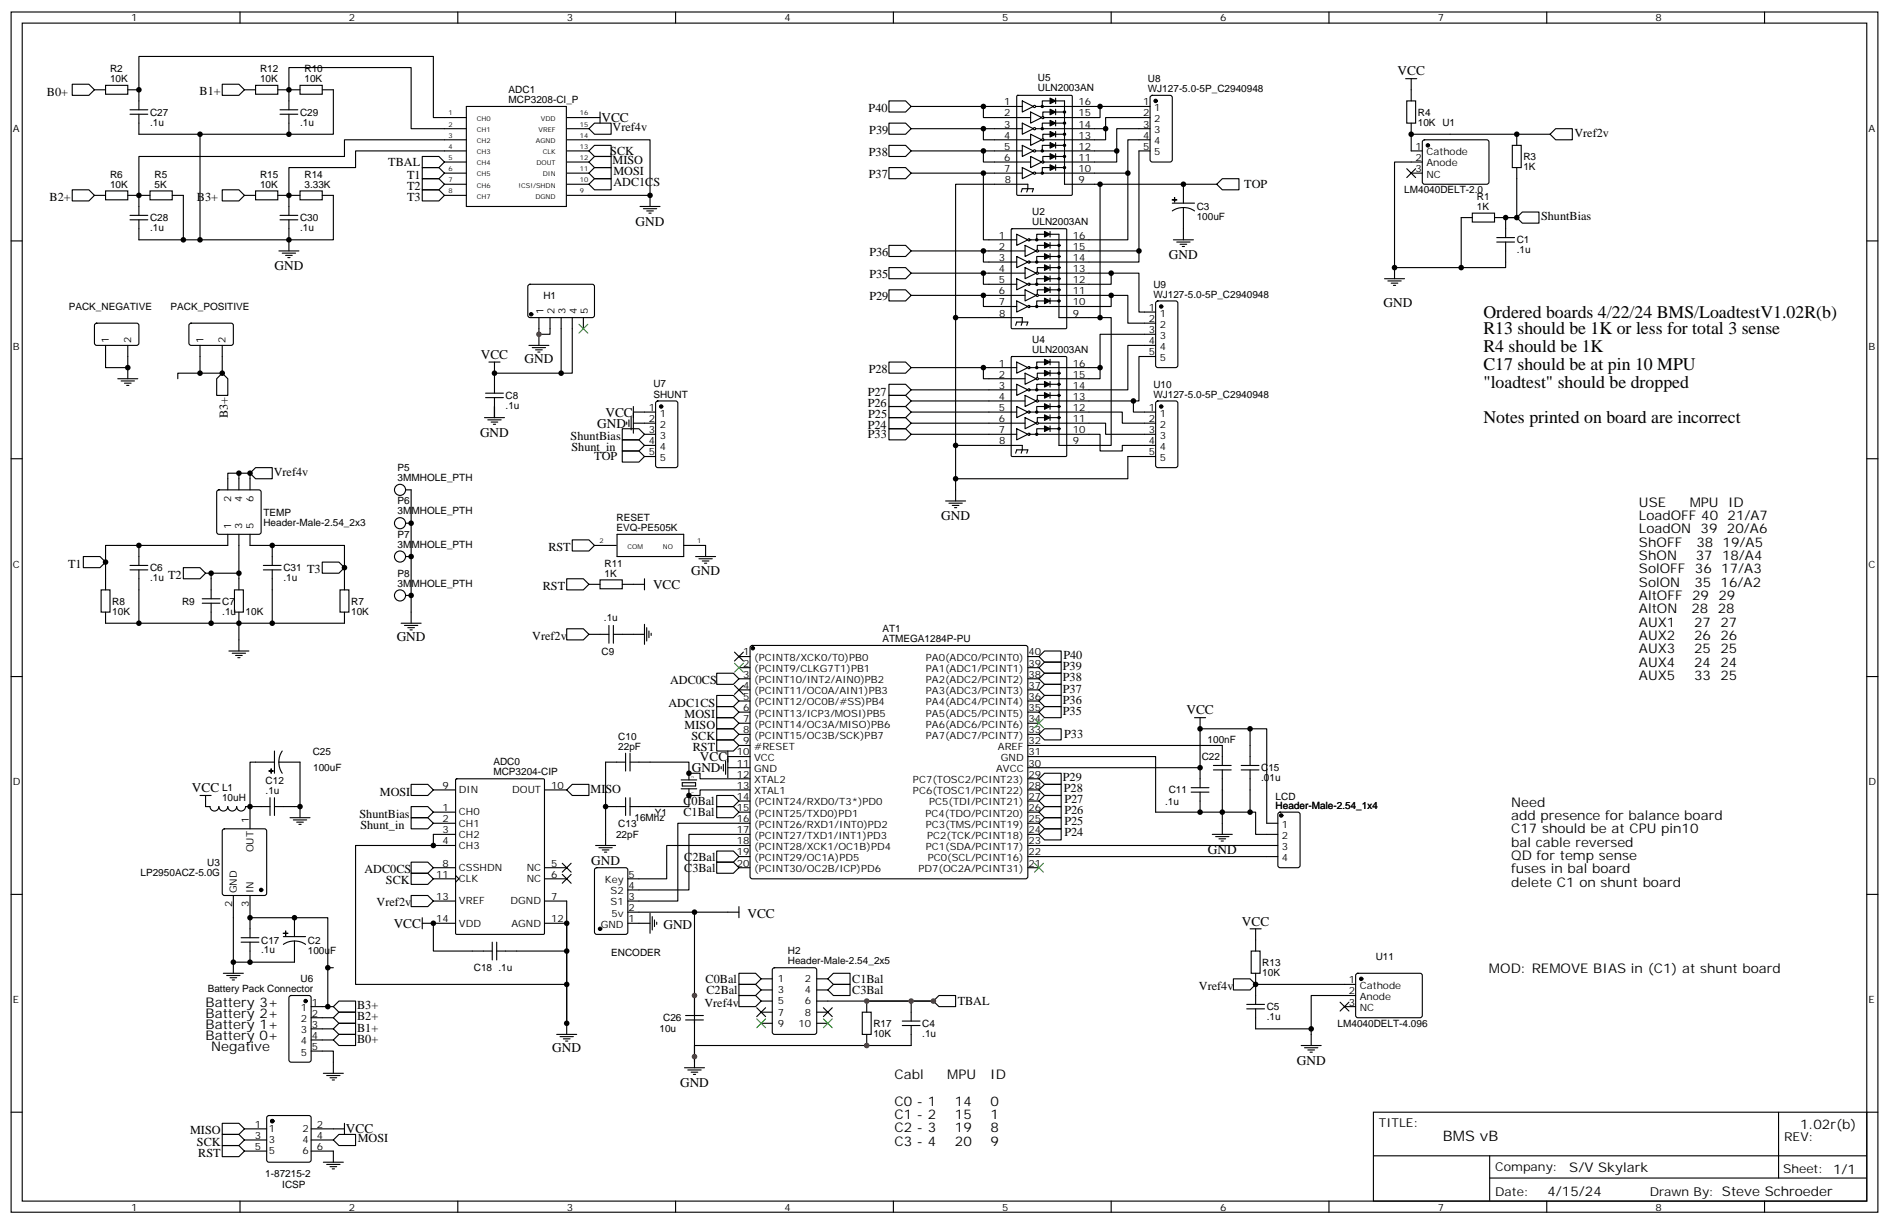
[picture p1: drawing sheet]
<svg xmlns="http://www.w3.org/2000/svg" width="600mm" height="389mm" viewBox="0 0 600 389" stroke-linecap="round" stroke-linejoin="round" font-family="sans-serif">
<defs><g id="words">
<g font-size="5.6">
<text x="471" y="100.8">Ordered boards 4/22/24 BMS/LoadtestV1.02R(b)</text>
<text x="471" y="106.1">R13 should be 1K or less for total 3 sense</text>
<text x="471" y="111.8">R4 should be 1K</text>
<text x="471" y="117.4">C17 should be at pin 10 MPU</text>
<text x="471" y="123">&quot;loadtest&quot; should be dropped</text>
<text x="471" y="134.3">Notes printed on board are incorrect</text>
</g>
<text font-size="4.6" x="458.1" y="362.1">BMS vB</text>
<g font-size="4.2">
<text x="443.7" y="23.7">VCC</text>
<text x="190.9" y="38.7">VCC</text>
<text x="201.8" y="71.6">GND</text>
<text x="371.1" y="82.2">GND</text>
<text x="87.1" y="85.8">GND</text>
<text x="439.2" y="97.3">GND</text>
<text x="152.6" y="113.8">VCC</text>
<text x="166.5" y="115.3">GND</text>
<text x="189.6" y="135.8">GND</text>
<text x="192.2" y="132.2">VCC</text>
<text x="152.4" y="138.7">GND</text>
<text x="520.3" y="160.8">USE</text>
<text x="536.4" y="160.8">MPU</text>
<text x="548.6" y="160.8">ID</text>
<text x="298.8" y="165.1">GND</text>
<text x="520.3" y="165">LoadOFF 40</text>
<text x="548.5" y="165">21/A7</text>
<text x="520.3" y="169.3">LoadON</text>
<text x="520.3" y="173.5">ShOFF</text>
<text x="538.6" y="173.5">38</text>
<text x="539.9" y="169.3">39</text>
<text x="546.9" y="173.5">19/A5</text>
<text x="548.3" y="169.3">20/A6</text>
<text x="520.3" y="177.7">ShON</text>
<text x="538.4" y="177.7">37</text>
<text x="546.7" y="177.7">18/A4</text>
<text x="219.4" y="182.7">GND</text>
<text x="520.3" y="182">SolOFF</text>
<text x="538.1" y="182">36</text>
<text x="546.5" y="182">17/A3</text>
<text x="207.3" y="186.9">VCC</text>
<text x="520.3" y="186.2">SolON</text>
<text x="520.3" y="190.4">AltOFF</text>
<text x="537.2" y="190.4">29</text>
<text x="537.9" y="186.2">35</text>
<text x="545.6" y="190.4">29</text>
<text x="546.3" y="186.2">16/A2</text>
<text x="520.3" y="194.7">AltON</text>
<text x="537" y="194.7">28</text>
<text x="545.4" y="194.7">28</text>
<text x="125.9" y="203.5">GND</text>
<text x="520.3" y="198.9">AUX1</text>
<text x="520.3" y="203.1">AUX2</text>
<text x="537.9" y="198.9">27</text>
<text x="537.9" y="203.1">26</text>
<text x="546.2" y="198.9">27</text>
<text x="546.2" y="203.1">26</text>
<text x="520.3" y="207.4">AUX3</text>
<text x="537.9" y="207.4">25</text>
<text x="546.2" y="207.4">25</text>
<text x="520.3" y="211.6">AUX4</text>
<text x="520.3" y="215.8">AUX5</text>
<text x="537.9" y="211.6">24</text>
<text x="537.9" y="215.8">33</text>
<text x="546.2" y="211.6">24</text>
<text x="546.2" y="215.8">25</text>
<text x="376.7" y="226.6">VCC</text>
<text x="219.6" y="245.1">GND</text>
<text x="222.2" y="241.6">VCC</text>
<text x="60.9" y="251.3">VCC</text>
<text x="479.8" y="256">Need</text>
<text x="479.8" y="260.3">add presence for balance board</text>
<text x="479.8" y="264.5">C17 should be at CPU pin10</text>
<text x="479.8" y="268.7">bal cable reversed</text>
<text x="187.7" y="274.5">GND</text>
<text x="383.5" y="270.9">GND</text>
<text x="479.8" y="273">QD for temp sense</text>
<text x="479.8" y="277.2">fuses in bal board</text>
<text x="479.8" y="281.4">delete C1 on shunt board</text>
<text x="237.3" y="291.3">VCC</text>
<text x="394.3" y="293.8">VCC</text>
<text x="125" y="294.5">VCC</text>
<text x="210.6" y="294.9">GND</text>
<text x="472.7" y="309">MOD: REMOVE BIAS in (C1) at shunt board</text>
<text x="65.3" y="323.1">Battery 2+</text>
<text x="65.3" y="319.5">Battery 3+</text>
<text x="65.3" y="326.6">Battery 1+</text>
<text x="65.3" y="330.1">Battery 0+</text>
<text x="67" y="333.7">Negative</text>
<text x="175.3" y="334">GND</text>
<text x="411.7" y="338">GND</text>
<text x="215.9" y="344.9">GND</text>
<text x="284" y="342.5">Cabl</text>
<text x="300.7" y="342.5">MPU</text>
<text x="314.4" y="342.5">ID</text>
<text x="284" y="350.9">C0 - 1</text>
<text x="303.2" y="350.9">14</text>
<text x="314.5" y="350.9">0</text>
<text x="109.8" y="359.7">VCC</text>
<text x="284" y="355.2">C1 - 2</text>
<text x="284" y="359.4">C2 - 3</text>
<text x="303.2" y="355.2">15</text>
<text x="303.2" y="359.4">19</text>
<text x="314.5" y="355.2">1</text>
<text x="314.5" y="359.4">8</text>
<text x="571.5" y="358.4">1.02r(b)</text>
<text x="284" y="363.6">C3 - 4</text>
<text x="303.2" y="363.6">20</text>
<text x="314.5" y="363.6">9</text>
<text x="498.2" y="371.9">S/V Skylark</text>
<text x="491.3" y="379.7">4/15/24</text>
</g>
<g font-size="3.9">
<text x="14.9" y="30.3">B0+</text>
<text x="63.4" y="30.3">B1+</text>
<text x="275.8" y="35.6">P40</text>
<text x="194.5" y="41.7">Vref4v</text>
<text x="276" y="42.5">P39</text>
<text x="499.8" y="43.4">Vref2v</text>
<text x="123.3" y="52.6">TBAL</text>
<text x="193.8" y="49.2">SCK</text>
<text x="194.5" y="52.1">MISO</text>
<text x="275.8" y="49.7">P38</text>
<text x="129.2" y="56.7">T1</text>
<text x="194.7" y="55.7">MOSI</text>
<text x="194.7" y="59.2">ADC1CS</text>
<text x="275.8" y="56.6">P37</text>
<text x="395" y="59.8">TOP</text>
<text x="15.8" y="63.8">B2+</text>
<text x="62.5" y="63.8">B3+</text>
<text x="129.2" y="60.3">T2</text>
<text x="129.2" y="63.8">T3</text>
<text x="489.2" y="69.8">ShuntBias</text>
<text x="276" y="81.3">P36</text>
<text x="276" y="88.3">P35</text>
<text x="276" y="95.4">P29</text>
<text x="275.8" y="118.5">P28</text>
<text x="275.5" y="125.7">P27</text>
<text x="275.5" y="129.2">P26</text>
<text x="72.4" y="132.8" transform="rotate(-90 72.4 132.8)">B3+</text>
<text x="275.5" y="136.3">P24</text>
<text x="275.6" y="132.8">P25</text>
<text x="181.1" y="139.6">ShuntBias</text>
<text x="181.4" y="143.2">Shunt_in</text>
<text x="275.5" y="139.1">P33</text>
<text x="188.7" y="146.2">TOP</text>
<text x="86.9" y="151.1">Vref4v</text>
<text x="174.1" y="174.9">RST</text>
<text x="21.6" y="180.2">T1</text>
<text x="53.4" y="183.7">T2</text>
<text x="97.5" y="182">T3</text>
<text x="172.3" y="187.3">RST</text>
<text x="169" y="203.1">Vref2v</text>
<text x="337.6" y="209.1">P40</text>
<text x="337.4" y="212.8">P39</text>
<text x="212.7" y="217.2">ADC0CS</text>
<text x="337.4" y="216.3">P38</text>
<text x="337.4" y="219.9">P37</text>
<text x="212.2" y="224.3">ADC1CS</text>
<text x="217.3" y="227.8">MOSI</text>
<text x="337.4" y="223.4">P36</text>
<text x="337.4" y="226.9">P35</text>
<text x="217.3" y="231.4">MISO</text>
<text x="219.5" y="234.9">SCK</text>
<text x="219.9" y="238.4">RST</text>
<text x="337.9" y="234.4">P33</text>
<text x="187.5" y="251.6">MISO</text>
<text x="337.4" y="248.1">P29</text>
<text x="337.7" y="251.5">P28</text>
<text x="120.6" y="252.5">MOSI</text>
<text x="217" y="255.6">C0Bal</text>
<text x="337.9" y="254.9">P27</text>
<text x="114.1" y="259.5">ShuntBias</text>
<text x="114.4" y="263.2">Shunt_in</text>
<text x="217" y="259.1">C1Bal</text>
<text x="337.9" y="261.9">P25</text>
<text x="337.9" y="258.4">P26</text>
<text x="337.9" y="265.4">P24</text>
<text x="217.2" y="273.2">C2Bal</text>
<text x="115.7" y="277.2">ADC0CS</text>
<text x="122.5" y="280.7">SCK</text>
<text x="217.2" y="276.9">C3Bal</text>
<text x="119.6" y="287.7">Vref2v</text>
<text x="224" y="312">C0Bal</text>
<text x="270.6" y="311.9">C1Bal</text>
<text x="224.3" y="315.5">C2Bal</text>
<text x="270.6" y="315.5">C3Bal</text>
<text x="380.6" y="314.2">Vref4v</text>
<text x="113.4" y="323.9">B2+</text>
<text x="113.4" y="320.4">B3+</text>
<text x="223.6" y="319.5">Vref4v</text>
<text x="304" y="319.2">TBAL</text>
<text x="113.4" y="327.5">B1+</text>
<text x="113.4" y="331">B0+</text>
<text x="437.8" y="357.6">TITLE:</text>
<text x="60.4" y="360.1">MISO</text>
<text x="62.5" y="363.6">SCK</text>
<text x="113.6" y="362.6">MOSI</text>
<text x="566.4" y="362.3">REV:</text>
<text x="63" y="367.2">RST</text>
<text x="474.7" y="371.8">Company:</text>
<text x="566.1" y="372.5">Sheet: 1/1</text>
<text x="474.7" y="379.5">Date:</text>
<text x="523.7" y="379.6">Drawn By: Steve Schroeder</text>
</g>
<g font-size="3.2">
<text x="41.6" y="6.8">1</text>
<text x="110.8" y="6.8">2</text>
<text x="179.9" y="6.8">3</text>
<text x="249.1" y="6.8">4</text>
<text x="318.2" y="6.8">5</text>
<text x="387.3" y="6.8">6</text>
<text x="456.5" y="6.8">7</text>
<text x="525.6" y="6.8">8</text>
<text x="34.9" y="22.9">R2</text>
<text x="82.6" y="22.9">R12</text>
<text x="96.7" y="22.9">R10</text>
<text x="34.9" y="26">10K</text>
<text x="82.6" y="26">10K</text>
<text x="96.7" y="26">10K</text>
<text x="161.5" y="29.6">ADC1</text>
<text x="329.5" y="29">ULN2003AN</text>
<text x="329.5" y="25.9">U5</text>
<text x="364.4" y="29.2">WJ127-5.0-5P_C2940948</text>
<text x="364.4" y="26">U8</text>
<text x="161.5" y="32.7">MCP3208-CI_P</text>
<text x="318.8" y="33.4">1</text>
<text x="342.4" y="33.4">16</text>
<text x="362.9" y="33.4">1</text>
<text x="366.4" y="35.2">1</text>
<text x="4.1" y="41.9">A</text>
<text x="47.6" y="39.9">.1u</text>
<text x="47.6" y="36.7">C27</text>
<text x="95.2" y="39.9">.1u</text>
<text x="95.2" y="36.7">C29</text>
<text x="318.8" y="37">2</text>
<text x="318.8" y="40.5">3</text>
<text x="342.4" y="40.5">14</text>
<text x="342.4" y="37">15</text>
<text x="362.9" y="40.5">3</text>
<text x="362.9" y="37">2</text>
<text x="366.4" y="38.7">2</text>
<text x="450.1" y="39.9">10K U1</text>
<text x="450.1" y="36.7">R4</text>
<text x="593.2" y="41.9">A</text>
<text x="318.8" y="44">4</text>
<text x="318.8" y="47.6">5</text>
<text x="342.4" y="47.6">12</text>
<text x="342.4" y="44">13</text>
<text x="362.9" y="47.6">5</text>
<text x="362.9" y="44">4</text>
<text x="366.4" y="45.8">4</text>
<text x="366.4" y="42.3">3</text>
<text x="449.4" y="47.6">1</text>
<text x="318.8" y="51.1">6</text>
<text x="342.4" y="51.1">11</text>
<text x="366.4" y="49.3">5</text>
<text x="449.4" y="51.1">2</text>
<text x="452.9" y="49.3">Cathode</text>
<text x="452.9" y="52.8">Anode</text>
<text x="483.7" y="53.9">1K</text>
<text x="483.7" y="50.7">R3</text>
<text x="34.9" y="59.5">10K</text>
<text x="34.9" y="56.4">R6</text>
<text x="49.1" y="59.5">5K</text>
<text x="49.1" y="56.4">R5</text>
<text x="82.6" y="59.5">10K</text>
<text x="82.6" y="56.4">R15</text>
<text x="96.7" y="59.5">3.33K</text>
<text x="96.7" y="56.4">R14</text>
<text x="318.8" y="54.6">7</text>
<text x="319" y="58.1">8</text>
<text x="342.4" y="58.1">9</text>
<text x="342.4" y="54.6">10</text>
<text x="449.4" y="54.6">3</text>
<text x="452.9" y="56.4">NC</text>
<text x="445.8" y="61.4">LM4040DELT-2.0</text>
<text x="468.9" y="63.4">R1</text>
<text x="47.6" y="70.2">C28</text>
<text x="95.2" y="70.2">C30</text>
<text x="327.7" y="71.4">ULN2003AN</text>
<text x="327.7" y="68.2">U2</text>
<text x="379.9" y="69.9">100uF</text>
<text x="379.9" y="66.7">C3</text>
<text x="468.9" y="66.6">1K</text>
<text x="47.6" y="73.4">.1u</text>
<text x="95.2" y="73.4">.1u</text>
<text x="317.1" y="75.8">1</text>
<text x="340.6" y="75.8">16</text>
<text x="481.5" y="77.3">C1</text>
<text x="317.1" y="79.3">2</text>
<text x="317.1" y="82.8">3</text>
<text x="340.6" y="82.8">14</text>
<text x="340.6" y="79.3">15</text>
<text x="481.5" y="80.5">.1u</text>
<text x="317.1" y="86.4">4</text>
<text x="317.1" y="89.9">5</text>
<text x="340.6" y="89.9">12</text>
<text x="340.6" y="86.4">13</text>
<text x="172.5" y="94.9">H1</text>
<text x="317.1" y="93.4">6</text>
<text x="340.6" y="93.4">11</text>
<text x="366.2" y="94.5">WJ127-5.0-5P_C2940948</text>
<text x="366.2" y="91.3">U9</text>
<text x="21.8" y="98.4">PACK_NEGATIVE</text>
<text x="54.2" y="98.4">PACK_POSITIVE</text>
<text x="172.5" y="99.5" transform="rotate(-90 172.5 99.5)">1</text>
<text x="176" y="99.5" transform="rotate(-90 176 99.5)">2</text>
<text x="179.6" y="99.5" transform="rotate(-90 179.6 99.5)">3</text>
<text x="183.1" y="99.5" transform="rotate(-90 183.1 99.5)">4</text>
<text x="186.6" y="99.5" transform="rotate(-90 186.6 99.5)">5</text>
<text x="317.1" y="96.9">7</text>
<text x="317.2" y="100.5">8</text>
<text x="340.6" y="100.5">9</text>
<text x="340.6" y="96.9">10</text>
<text x="364.7" y="98.7">1</text>
<text x="368.2" y="100.5">1</text>
<text x="364.7" y="105.8">3</text>
<text x="364.7" y="102.2">2</text>
<text x="368.2" y="107.5">3</text>
<text x="368.2" y="104">2</text>
<text x="4.1" y="111.1">B</text>
<text x="34.6" y="108.9" transform="rotate(-90 34.6 108.9)">1</text>
<text x="41.6" y="108.9" transform="rotate(-90 41.6 108.9)">2</text>
<text x="64.6" y="108.9" transform="rotate(-90 64.6 108.9)">1</text>
<text x="71.6" y="108.9" transform="rotate(-90 71.6 108.9)">2</text>
<text x="327.7" y="111.9">ULN2003AN</text>
<text x="327.7" y="108.8">U4</text>
<text x="364.7" y="112.8">5</text>
<text x="364.7" y="109.3">4</text>
<text x="368.2" y="111.1">4</text>
<text x="593.2" y="111.1">B</text>
<text x="317.1" y="116.3">1</text>
<text x="317.1" y="119.9">2</text>
<text x="340.6" y="119.9">15</text>
<text x="340.6" y="116.3">16</text>
<text x="368.2" y="114.6">5</text>
<text x="207.4" y="123">U7</text>
<text x="317.1" y="123.4">3</text>
<text x="340.6" y="123.4">14</text>
<text x="366.2" y="123">U10</text>
<text x="160.5" y="129.8">.1u</text>
<text x="160.5" y="126.7">C8</text>
<text x="205.9" y="130.5">1</text>
<text x="207.4" y="126.2">SHUNT</text>
<text x="317.1" y="126.9">4</text>
<text x="317.1" y="130.5">5</text>
<text x="340.6" y="130.5">12</text>
<text x="340.6" y="126.9">13</text>
<text x="364.7" y="130.5">1</text>
<text x="366.2" y="126.2">WJ127-5.0-5P_C2940948</text>
<text x="205.9" y="137.5">3</text>
<text x="205.9" y="134">2</text>
<text x="209.4" y="135.7">2</text>
<text x="209.4" y="132.2">1</text>
<text x="317.1" y="134">6</text>
<text x="317.1" y="137.5">7</text>
<text x="340.6" y="137.5">10</text>
<text x="340.6" y="134">11</text>
<text x="364.7" y="137.5">3</text>
<text x="364.7" y="134">2</text>
<text x="368.2" y="135.7">2</text>
<text x="368.2" y="132.2">1</text>
<text x="205.9" y="141">4</text>
<text x="209.4" y="142.8">4</text>
<text x="209.4" y="139.3">3</text>
<text x="317.2" y="141">8</text>
<text x="340.6" y="141">9</text>
<text x="364.7" y="141">4</text>
<text x="368.2" y="142.8">4</text>
<text x="368.2" y="139.3">3</text>
<text x="126.2" y="149.5">P5</text>
<text x="205.9" y="144.6">5</text>
<text x="209.4" y="146.3">5</text>
<text x="364.7" y="144.6">5</text>
<text x="368.2" y="146.3">5</text>
<text x="126.2" y="152.7">3MMHOLE_PTH</text>
<text x="73.4" y="159.3" transform="rotate(-90 73.4 159.3)">2</text>
<text x="76.9" y="159.3" transform="rotate(-90 76.9 159.3)">4</text>
<text x="80.4" y="159.3" transform="rotate(-90 80.4 159.3)">6</text>
<text x="126.2" y="160.1">P6</text>
<text x="73.4" y="167.9" transform="rotate(-90 73.4 167.9)">1</text>
<text x="76.9" y="167.9" transform="rotate(-90 76.9 167.9)">3</text>
<text x="80.4" y="167.9" transform="rotate(-90 80.4 167.9)">5</text>
<text x="83.6" y="166.9">Header-Male-2.54_2x3</text>
<text x="83.6" y="163.7">TEMP</text>
<text x="126.2" y="163.3">3MMHOLE_PTH</text>
<text x="195.7" y="165.3">RESET</text>
<text x="126.2" y="173.8">3MMHOLE_PTH</text>
<text x="126.2" y="170.7">P7</text>
<text x="195.7" y="168.6">EVQ-PE505K</text>
<text x="191.9" y="179.8">R11</text>
<text x="4.1" y="180.2">C</text>
<text x="47.6" y="184.5">.1u</text>
<text x="47.6" y="181.3">C6</text>
<text x="90" y="184.5">.1u</text>
<text x="90" y="181.3">C31</text>
<text x="126.2" y="183">P8</text>
<text x="191.9" y="183">1K</text>
<text x="593.2" y="180.2">C</text>
<text x="35.6" y="191.9">R8</text>
<text x="70.6" y="191.9">C7</text>
<text x="111.5" y="191.9">R7</text>
<text x="126.2" y="186.2">3MMHOLE_PTH</text>
<text x="35.6" y="195.1">10K</text>
<text x="57.8" y="192.1">R9</text>
<text x="70.6" y="195.1">.1u</text>
<text x="78" y="195.1">10K</text>
<text x="111.5" y="195.1">10K</text>
<text x="191.7" y="197.2">.1u</text>
<text x="280.1" y="203.8">ATMEGA1284P-PU</text>
<text x="280.1" y="200.7">AT1</text>
<text x="191" y="207.8">C9</text>
<text x="235.9" y="208.1">1</text>
<text x="239.4" y="209.8">(PCINT8/XCK0/T0)PB0</text>
<text x="293.9" y="209.8">PA0(ADC0/PCINT0)</text>
<text x="326.5" y="208.1">40</text>
<text x="235.9" y="211.6">2</text>
<text x="235.9" y="215.1">3</text>
<text x="239.4" y="213.4">(PCINT9/CLKG7T1)PB1</text>
<text x="293.9" y="213.4">PA1(ADC1/PCINT1)</text>
<text x="326.5" y="215.1">38</text>
<text x="326.5" y="211.6">39</text>
<text x="235.9" y="218.7">4</text>
<text x="239.4" y="216.9">(PCINT10/INT2/AIN0)PB2</text>
<text x="239.4" y="220.4">(PCINT11/OC0A/AIN1)PB3</text>
<text x="293.9" y="220.4">PA3(ADC3/PCINT3)</text>
<text x="293.9" y="216.9">PA2(ADC2/PCINT2)</text>
<text x="326.5" y="218.7">37</text>
<text x="235.9" y="222.2">5</text>
<text x="235.9" y="225.7">6</text>
<text x="239.4" y="223.9">(PCINT12/OC0B/#SS)PB4</text>
<text x="239.4" y="227.5">(PCINT13/ICP3/MOSI)PB5</text>
<text x="293.9" y="227.5">PA5(ADC5/PCINT5)</text>
<text x="293.9" y="223.9">PA4(ADC4/PCINT4)</text>
<text x="326.5" y="225.7">35</text>
<text x="326.5" y="222.2">36</text>
<text x="235.9" y="229.2">7</text>
<text x="235.9" y="232.8">8</text>
<text x="239.4" y="231">(PCINT14/OC3A/MISO)PB6</text>
<text x="293.9" y="231">PA6(ADC6/PCINT6)</text>
<text x="326.5" y="232.8">33</text>
<text x="326.5" y="229.2">34</text>
<text x="99.3" y="239.6">C25</text>
<text x="196.3" y="238.1">22pF</text>
<text x="196.3" y="234.9">C10</text>
<text x="233.9" y="239.8">10</text>
<text x="235.9" y="236.3">9</text>
<text x="239.4" y="234.5">(PCINT15/OC3B/SCK)PB7</text>
<text x="239.4" y="238.1">#RESET</text>
<text x="293.9" y="234.5">PA7(ADC7/PCINT7)</text>
<text x="316.8" y="238.1">AREF</text>
<text x="326.5" y="239.8">31</text>
<text x="326.5" y="236.3">32</text>
<text x="383.4" y="236">100nF</text>
<text x="99.4" y="244.8">100uF</text>
<text x="156.6" y="242.9">ADC0</text>
<text x="233.9" y="243.3">11</text>
<text x="239.4" y="241.6">VCC</text>
<text x="239.4" y="245.1">GND</text>
<text x="316.2" y="245.1">AVCC</text>
<text x="317.7" y="241.6">GND</text>
<text x="326.5" y="243.3">30</text>
<text x="381.5" y="241.3">C22</text>
<text x="400.4" y="244.8">C15</text>
<text x="4.1" y="249.3">D</text>
<text x="70.5" y="251.1">L1</text>
<text x="84.3" y="249">C12</text>
<text x="140.5" y="250.4">9</text>
<text x="145.7" y="251.8">DIN</text>
<text x="156.6" y="246.2">MCP3204-CIP</text>
<text x="162.6" y="251.8">DOUT</text>
<text x="175" y="250.4">10</text>
<text x="233.9" y="246.9">12</text>
<text x="233.9" y="250.4">13</text>
<text x="239.4" y="248.6">XTAL2</text>
<text x="289.9" y="248.6">PC7(TOSC2/PCINT23)</text>
<text x="326.5" y="250.4">28</text>
<text x="326.5" y="246.9">29</text>
<text x="371.1" y="251.9">C11</text>
<text x="400.4" y="248.1">.01u</text>
<text x="593.2" y="249.3">D</text>
<text x="70.5" y="254.3">10uH</text>
<text x="84.3" y="252.2">.1u</text>
<text x="140.5" y="257.5">1</text>
<text x="233.9" y="253.9">14</text>
<text x="233.9" y="257.5">15</text>
<text x="239.4" y="252.2">XTAL1</text>
<text x="239.4" y="255.7">(PCINT24/RXD0/T3*)PD0</text>
<text x="289.9" y="252.2">PC6(TOSC1/PCINT22)</text>
<text x="295" y="255.7">PC5(TDI/PCINT21)</text>
<text x="326.5" y="257.5">26</text>
<text x="326.5" y="253.9">27</text>
<text x="369.9" y="255.4">.1u</text>
<text x="405" y="256.8">Header-Male-2.54_1x4</text>
<text x="405" y="253.8">LCD</text>
<text x="79" y="261.3" transform="rotate(-90 79 261.3)">1</text>
<text x="140.5" y="261">2</text>
<text x="145.7" y="258.9">CH0</text>
<text x="145.7" y="262.4">CH1</text>
<text x="196.3" y="262.5">C13</text>
<text x="201.4" y="260.7">16Mhz</text>
<text x="207.9" y="258.9">Y1</text>
<text x="233.9" y="261">16</text>
<text x="239.4" y="259.2">(PCINT25/TXD0)PD1</text>
<text x="239.4" y="262.7">(PCINT26/RXD1/INT0)PD2</text>
<text x="293.8" y="259.2">PC4(TDO/PCINT20)</text>
<text x="293.9" y="262.7">PC3(TMS/PCINT19)</text>
<text x="326.5" y="261">25</text>
<text x="407" y="262.7">1</text>
<text x="140.5" y="264.5">3</text>
<text x="140.5" y="268">4</text>
<text x="145.7" y="265.9">CH2</text>
<text x="145.7" y="269.5">CH3</text>
<text x="195.6" y="266">22pF</text>
<text x="233.9" y="264.5">17</text>
<text x="233.9" y="268">18</text>
<text x="239.4" y="266.3">(PCINT27/TXD1/INT1)PD3</text>
<text x="239.4" y="269.8">(PCINT28/XCK1/OC1B)PD4</text>
<text x="293.9" y="269.8">PC1(SDA/PCINT17)</text>
<text x="294.3" y="266.3">PC2(TCK/PCINT18)</text>
<text x="326.5" y="268">23</text>
<text x="326.5" y="264.5">24</text>
<text x="407" y="266.3">2</text>
<text x="407" y="269.8">3</text>
<text x="65.8" y="274.8">U3</text>
<text x="80.4" y="270.6" transform="rotate(-90 80.4 270.6)">OUT</text>
<text x="140.5" y="275.1">8</text>
<text x="175" y="275.1">5</text>
<text x="233.9" y="271.6">19</text>
<text x="233.9" y="275.1">20</text>
<text x="239.4" y="273.3">(PCINT29/OC1A)PD5</text>
<text x="294.6" y="273.3">PC0(SCL/PCINT16)</text>
<text x="326.5" y="275.1">21</text>
<text x="326.5" y="271.6">22</text>
<text x="407" y="273.3">4</text>
<text x="44.6" y="278">LP2950ACZ-5.0G</text>
<text x="138.5" y="278.6">11</text>
<text x="145.7" y="276.5">CSSHDN</text>
<text x="145.7" y="280">CLK</text>
<text x="167.2" y="276.5">NC</text>
<text x="167.2" y="280">NC</text>
<text x="175" y="278.6">6</text>
<text x="192.1" y="280.4">Key</text>
<text x="199.5" y="278.6">5</text>
<text x="239.4" y="276.9">(PCINT30/OC2B/ICP)PD6</text>
<text x="291.6" y="276.9">PD7(OC2A/PCINT31)</text>
<text x="75.1" y="283.6" transform="rotate(-90 75.1 283.6)">GND</text>
<text x="80.4" y="283.6" transform="rotate(-90 80.4 283.6)">IN</text>
<text x="138.5" y="285.7">13</text>
<text x="145.7" y="287.1">VREF</text>
<text x="162.1" y="287.1">DGND</text>
<text x="175" y="285.7">7</text>
<text x="193.8" y="287.4">S1</text>
<text x="193.8" y="283.9">S2</text>
<text x="199.5" y="285.7">3</text>
<text x="199.5" y="282.2">4</text>
<text x="73.7" y="288" transform="rotate(-90 73.7 288)">2</text>
<text x="79" y="288" transform="rotate(-90 79 288)">3</text>
<text x="138.5" y="292.7">14</text>
<text x="175" y="292.7">12</text>
<text x="194.1" y="291">5v</text>
<text x="199.5" y="292.7">1</text>
<text x="199.5" y="289.2">2</text>
<text x="82.9" y="299.6">C17</text>
<text x="97.7" y="299.5">C2</text>
<text x="145.7" y="294.1">VDD</text>
<text x="162.4" y="294.1">AGND</text>
<text x="190.7" y="294.5">GND</text>
<text x="82.9" y="302.7">.1u</text>
<text x="97.7" y="302.7">100uF</text>
<text x="194" y="303.5">ENCODER</text>
<text x="250.1" y="303">H2</text>
<text x="436.8" y="304.7">U11</text>
<text x="95.4" y="311.8">U6</text>
<text x="150.4" y="308.3">C18 .1u</text>
<text x="246.9" y="311.8">1</text>
<text x="250.1" y="306.1">Header-Male-2.54_2x5</text>
<text x="255.5" y="311.8">2</text>
<text x="400.8" y="309.8">10K</text>
<text x="400.8" y="306.6">R13</text>
<text x="65.9" y="315">Battery Pack Connector</text>
<text x="246.9" y="315.3">3</text>
<text x="255.5" y="315.3">4</text>
<text x="428.2" y="312.1">1</text>
<text x="428.2" y="315.7">2</text>
<text x="431.7" y="313.9">Cathode</text>
<text x="431.7" y="317.4">Anode</text>
<text x="4.1" y="318.5">E</text>
<text x="95.5" y="321">1</text>
<text x="99" y="322.7">2</text>
<text x="99" y="319.2">1</text>
<text x="246.9" y="322.4">7</text>
<text x="246.9" y="318.8">5</text>
<text x="255.5" y="322.4">8</text>
<text x="255.5" y="318.8">6</text>
<text x="402.2" y="323.9">.1u</text>
<text x="402.2" y="320.7">C5</text>
<text x="428.2" y="319.2">3</text>
<text x="431.7" y="321">NC</text>
<text x="593.2" y="318.5">E</text>
<text x="95.5" y="328">3</text>
<text x="95.5" y="324.5">2</text>
<text x="99" y="329.8">4</text>
<text x="99" y="326.2">3</text>
<text x="209.4" y="327.7">10u</text>
<text x="210.5" y="324.2">C26</text>
<text x="246.9" y="325.9">9</text>
<text x="253.5" y="325.9">10</text>
<text x="277.3" y="329.2">10K</text>
<text x="277.3" y="326">R17</text>
<text x="292.8" y="329.2">.1u</text>
<text x="292.8" y="326">C4</text>
<text x="424.7" y="326">LM4040DELT-4.096</text>
<text x="95.5" y="335.1">5</text>
<text x="95.5" y="331.5">4</text>
<text x="99" y="333.3">5</text>
<text x="80.9" y="358">1</text>
<text x="85.4" y="359.4">1</text>
<text x="96.1" y="359.4">2</text>
<text x="100.5" y="358">2</text>
<text x="80.9" y="361.5">3</text>
<text x="80.9" y="365.1">5</text>
<text x="85.4" y="362.9">3</text>
<text x="96.1" y="362.9">4</text>
<text x="100.5" y="361.5">4</text>
<text x="100.5" y="365.1">6</text>
<text x="85.4" y="366.5">5</text>
<text x="96.1" y="366.5">6</text>
<text x="84.2" y="373.6">1-87215-2</text>
<text x="89.6" y="377.1">ICSP</text>
<text x="41.6" y="384.3">1</text>
<text x="110.8" y="384.3">2</text>
<text x="179.9" y="384.3">3</text>
<text x="249.1" y="384.3">4</text>
<text x="318.2" y="384.3">5</text>
<text x="387.3" y="384.3">6</text>
<text x="456.5" y="384.3">7</text>
<text x="525.6" y="384.3">8</text>
</g>
<g font-size="2.1">
<text x="142.4" y="36.6">1</text>
<text x="142.4" y="40.2">2</text>
<text x="151.4" y="38.4">CH0</text>
<text x="151.4" y="41.9">CH1</text>
<text x="171" y="41.9">VREF</text>
<text x="171.7" y="38.4">VDD</text>
<text x="184.1" y="36.6">16</text>
<text x="184.1" y="40.2">15</text>
<text x="142.4" y="43.7">3</text>
<text x="142.4" y="47.2">4</text>
<text x="151.4" y="45.4">CH2</text>
<text x="170.1" y="45.4">AGND</text>
<text x="184.1" y="43.7">14</text>
<text x="184.1" y="47.2">13</text>
<text x="142.4" y="50.7">5</text>
<text x="151.4" y="48.9">CH3</text>
<text x="151.4" y="52.5">CH4</text>
<text x="170.3" y="52.5">DOUT</text>
<text x="172.3" y="48.9">CLK</text>
<text x="184.1" y="50.7">12</text>
<text x="142.4" y="54.3">6</text>
<text x="142.4" y="57.8">7</text>
<text x="151.4" y="56">CH5</text>
<text x="151.4" y="59.5">CH6</text>
<text x="164.6" y="59.5">!CS!/SHDN</text>
<text x="172.3" y="56">DIN</text>
<text x="184.1" y="54.3">11</text>
<text x="184.1" y="57.8">10</text>
<text x="142.4" y="61.3">8</text>
<text x="151.4" y="63.1">CH7</text>
<text x="170" y="63.1">DGND</text>
<text x="184.1" y="61.3">9</text>
<text x="190.3" y="172.4">2</text>
<text x="221.3" y="172.4">1</text>
<text x="199.3" y="174.2">COM</text>
<text x="210.5" y="174.2">NO</text>
</g>
<g font-size="1.1">
<text x="220.3" y="252" transform="rotate(-90 220.3 252)">1</text>
<text x="220.3" y="246.9" transform="rotate(-90 220.3 246.9)">2</text>
</g>
</g></defs>
<g fill="none" stroke="#000" stroke-width=".35">
<path d="M3.5 3.8h592.7v381h-592.7zM7.1 7.3h585.6v374h-585.6zM76.2 3.8v3.5M145.3 3.8v3.5M214.5 3.8v3.5M283.6 3.8v3.5M352.8 3.8v3.5M421.9 3.8v3.5M491.1 3.8v3.5M560.2 3.8v3.5M22.9 26.7h5.3l1.8 1.8-1.8 1.8h-5.3zM30 28.5h3.5"/>
<path d="M33.5 27.1h7.1v2.8h-7.1zM40.6 28.5h3.5M41.3 34.9h5.6M41.3 36.3h5.6M44.1 28.5v-10.6h93.5v19.4h10.5M44.1 28.5v6.4M70.6 26.7h5.2l1.8 1.8-1.8 1.8h-5.2zM77.6 28.5h3.5M81.1 27.1h7.1v2.8h-7.1zM88.2 28.5h7M88.9 34.9h5.6M88.9 36.3h5.6"/>
<path d="M91.7 34.9v-13.5h38.8v19.5h17.6M91.7 36.3v6.3M95.2 27.1h7.1v2.8h-7.1zM102.3 28.5h3.5v14.1h-61.7v-6.3M148.1 33.8h31.7v31.7h-31.7zM180 37.3h10.5M188.7 39.1h5.3v3.5h-5.3l-1.7-1.7zM190.5 35.6v3.5M282.2 32h5.3l1.8 1.8-1.8 1.8h-5.3zM282.2 39.1h5.3l1.8 1.8-1.8 1.7h-5.3zM289.3 33.8h22.9M322.8 30.4l.3-.1h17l.3 .1v31.3l-.2 .3h-17.1l-.3-.2z"/>
<path d="M324.6 39.1l3.5 1.8-3.5 1.7zM324.6 32l3.5 1.8-3.5 1.8zM324.6 33.8h-12.4v3.5h15M327.2 35.6l3.5 1.7-3.5 1.8zM328.8 33.8h36.3M333.4 39.1h-2.5v1.8M333.4 32h-2.5v1.8M333.6 35.6h-2.5v1.4M335.1 32h2.9v26.5h48.3M335.1 31.2v1.7M335.1 34.7v1.7M335.1 38.2v1.8"/>
<path d="M335.1 39.1h2.9M335.1 35.6h2.9M349.2 33.8v3.5h-17.8a.35 .35 0 0 0-.5-.3 .35 .35 0 0 0-.1 .6 .35 .35 0 0 0 .6-.2M365.1 37.3h-14.1v3.6h-22.2M365.4 30.5l.4-.2h5.7l.6 .4 .1 20-.5 .7h-5.9l-.6-.4-.1-20zM446.3 25h3.5M446.6 32h2.8v7.1h-2.8zM448 25v7M448 39.1v8.8h3.6M63.5 42.6v33.5h-5.3M134.1 53.2h5.2l1.8 1.8-1.8 1.7h-5.2zM134.1 56.7h5.2l1.8 1.8-1.8 1.8h-5.2z"/>
<path d="M134.1 49.7h5.2l1.8 1.7-1.8 1.8h-5.2zM141.1 51.4h7M141.1 55h7M141.1 58.5h7M148.1 44.4h-38.7v5.3h-65.3v18.7M148.1 47.9h-35.2v5.3h-21.2v15.2M180 44.4h26.4v17.6h-26.4M180 40.9h7M180 47.9h7M180 51.4h7M180 55h7M180 58.5h7"/>
<path d="M187 58.5l1.7-1.8h5.3v3.6h-5.3zM188.7 53.2h5.3v3.5h-5.3l-1.7-1.7zM188.7 46.1h5.3v3.6h-5.3l-1.7-1.8zM188.7 49.7h5.3v3.5h-5.3l-1.7-1.8zM282.2 46.1h5.3l1.8 1.8-1.8 1.8h-5.3zM282.2 53.2h5.3l1.8 1.8-1.8 1.7h-5.3zM289.3 40.9h22.9M289.3 47.9h22.9M289.3 55h22.9M323 44.4h4.2M324.6 53.2l3.5 1.8-3.5 1.7zM324.6 46.1l3.5 1.8-3.5 1.8z"/>
<path d="M324.6 40.9h-12.4v3.5h10.6M324.6 47.9h-12.4v3.5h15M324.6 55h-12.4v21.1h10.6M327.2 49.7l3.5 1.7-3.5 1.8zM327.2 42.6l3.5 1.8-3.5 1.7zM333.4 53.2h-2.5v1.8M333.4 46.1h-2.5v1.8M333.4 49.7h-2.3v1.4M333.6 42.6h-2.5v1.4M335.1 42.6h2.9M335.1 41.7v1.8M335.1 45.3v1.7"/>
<path d="M335.1 48.8v1.8M335.1 52.3v1.8M335.1 49.7h2.9M335.1 46.1h2.9M335.1 53.2h2.9M349.2 58.5v42.3h-13v-26.4h-2.8M351 40.9v3.5h-19.6a.35 .35 0 0 0-.5-.3 .35 .35 0 0 0-.1 .5 .35 .35 0 0 0 .6-.1M354.5 47.9v3.5h-23.1a.35 .35 0 0 0-.5-.3 .35 .35 0 0 0-.1 .6 .35 .35 0 0 0 .6-.1M358.1 55v21.1h-31.1M365.1 47.9h-3.5v31.8h-31.9a.35 .35 0 0 0-.5-.4 .35 .35 0 0 0-.1 .6 .35 .35 0 0 0 .5-.1M365.1 40.9h-10.6v7h-25.7M365.1 44.4h-7v10.6h-29.3"/>
<path d="M375.7 58.5v6M386.3 58.5l1.8-1.8h5.2v3.6h-5.2zM446.6 53.6l2.8 2.8M448 42.6h44.1M448 55h3.6M449.4 53.6l-2.8 2.8M451.6 51.4h-8.9v33.5h21.2v-15.8h3.5M451.8 44.6l.5-.2h20l.4 .7v13l-.7 .4-20-.1-.4-.6v-12.7zM480.1 46.1h2.9v7.1h-2.9zM481.5 53.2v15.9h-3.5v6.3M481.5 42.6v3.5M492.1 42.6l1.8-1.7h5.3v3.5h-5.3z"/>
<path d="M3.5 76.5h3.6M22.9 60.3h5.3l1.8 1.7-1.8 1.8h-5.3zM30 62h3.5M33.5 60.6h7.1v2.8h-7.1zM40.6 62h7M41.3 68.4h5.6M41.3 69.8h5.6M47.6 60.6h7.1v2.8h-7.1zM54.7 62h3.5v14.1h-14.1v-6.3M70.6 60.3h5.2l1.8 1.7-1.8 1.8h-5.2zM77.6 62h3.5M81.1 60.6h7.1v2.8h-7.1z"/>
<path d="M88.2 62h7M88.5 79.7h6.4M88.9 68.4h5.6M88.9 69.8h5.6M91.7 69.8v9.9M95.2 60.6h7.1v2.8h-7.1zM102.3 62h3.5v14.1h-42.3M134.1 60.3h5.2l1.8 1.7-1.8 1.8h-5.2zM141.1 62h7M203.2 65.5h6.3M204.3 66.3h4.2M205.3 67h2.1"/>
<path d="M206 67.7h.7M206.4 62v3.5M282.2 77.9h5.3l1.8 1.8-1.8 1.7h-5.3zM289.3 79.7h22.9M321.1 72.8l.3-.2h16.9l.3 .2 .1 31.2-.2 .3-17.1 .1-.3-.2zM322.8 74.4l3.5 1.7-3.5 1.8zM324.2 61l.4-1.1h3.5l-.4 1.1M325.4 77.9l3.6 1.8-3.6 1.7zM325.4 79.7h-13.2v3.5h10.6M326 61l.3-1.1v-1.4h-22.9v42.3h21.2v1.4l-.4 1.1M331.6 74.4h-2.5v1.7M331.8 77.9h-2.5v1.4"/>
<path d="M333.4 73.5v1.7M333.4 77v1.8M333.4 77.9h2.8M361.6 79.7v3.5h-34.6M372.2 64.5h7M372.5 76.1h6.4M373.6 76.8h4.2M374.6 77.5h2.2M375.4 78.2h.7M375.7 65.9l1.9 .2 1.6 .9M375.7 65.9l-1.8 .2-1.7 .9M375.7 65.9v10.2"/>
<path d="M467.4 67.7h7.1v2.8h-7.1zM474.5 69.1h7M475.2 76.8h5.6M475.2 75.4h5.6M478 76.8v8.1h-14.1M481.5 69.1l1.8-1.8h5.3v3.5h-5.3zM592.7 76.5h3.5M89.6 80.4h4.2M90.7 81.1h2.1M91.4 81.8h.7M167.8 90.4l.5-.2 20 .1 .4 .6v9.5l-.7 .4h-20l-.4-.7v-9.2zM282.2 92h5.3l1.8 1.8-1.8 1.7h-5.3z"/>
<path d="M282.2 84.9h5.3l1.8 1.8-1.8 1.8h-5.3zM289.3 86.7h22.9M289.3 93.8h22.9M321 86.7h-8.8v3.5h10.6M321.2 86.7h4.2M322.8 95.5l3.5 1.8-3.5 1.8zM322.8 88.5l3.5 1.7-3.5 1.8zM322.8 81.4l3.5 1.8-3.5 1.7zM325.4 92l3.6 1.8-3.6 1.7zM325.4 84.9l3.6 1.8-3.6 1.8zM325.4 93.8h-13.2v3.5h10.6M329.6 93.9a.35 .35 0 0 1-.5 .1 .35 .35 0 0 1 .1-.6 .35 .35 0 0 1 .5 .4h28.4v8.8h8.8"/>
<path d="M329.6 86.8a.35 .35 0 0 1-.5 .2 .35 .35 0 0 1 .1-.6 .35 .35 0 0 1 .5 .3h31.9v12.4h5.3M331.6 95.5h-2.5v1.8M331.6 88.5h-2.5v1.7M331.6 81.4h-2.5v1.8M331.6 92h-2.3v1.4M331.8 84.9h-2.5v1.5M333.4 88.5h2.8M333.4 80.5v1.8M333.4 84.1v1.7M333.4 87.6v1.8M333.4 91.1v1.8M333.4 94.7v1.7"/>
<path d="M333.4 92h2.8M333.4 84.9h2.8M333.4 81.4h2.8M333.4 95.5h2.8M352.8 86.7v3.5h-25.8M352.8 93.8v3.5h-25.8M367.1 95.7l.5-.2h5.6l.7 .5v20l-.4 .6-5.9 .1-.7-.5v-20zM439.6 88.5h6.3M440.6 89.2h4.3M441.7 89.9h2.1M442.4 90.6h.7M442.7 84.9v3.6"/>
<path d="M30.2 102.8l.5-.2h13l.4 .7-.1 5.9-.6 .4h-13l-.4-.7v-5.6zM33.5 109.6v7.1h7.1v-7.1M40.6 116.7v3.5M60.2 102.8l.5-.2h13l.4 .7-.1 5.9-.6 .4h-13l-.4-.7v-5.6zM63.5 109.6v8.9h-7.1v1.7M70.6 109.6v8.9h-7.1M155.2 114.9h3.5M157 114.9v9.9M167.9 109.6h6.4M169 110.3h4.2M170 111.1h2.2M170.7 111.8h.7"/>
<path d="M171.1 100.8v5.3h3.5v-5.3M171.1 106.1v3.5M178.2 100.8v17.7h-21.2M181.7 100.8v17.7h-3.5M185.2 100.8v3.6M282.2 114.9h5.3l1.8 1.8-1.8 1.8h-5.3zM289.3 116.7h22.9M303.4 100.8v40.6h21.2v1.4l-.4 1.1M321.1 113.3l.3-.1h16.9l.3 .1 .1 31.3-.2 .3h-17.1l-.3-.2zM322.4 103.3l.4-1.1h3.5l-.3 1.1M322.8 114.9l3.5 1.8-3.5 1.8zM322.8 116.7h-10.6v3.5h13.2"/>
<path d="M325.4 118.5l3.6 1.7-3.6 1.8zM331.6 114.9h-2.5v1.8M331.8 118.5h-2.5v1.4M333.4 114.1v1.7M333.4 117.6v1.7M333.4 118.5h2.8M349.2 116.7v3.5h-19.5a.35 .35 0 0 0-.5-.3 .35 .35 0 0 0-.1 .6 .35 .35 0 0 0 .5-.1M349.2 100.8h3.6v40.6h-16.6v-26.5h-2.8M366.9 113.2h-5.3v14.1h-31.9a.35 .35 0 0 0-.5-.3 .35 .35 0 0 0-.1 .5 .35 .35 0 0 0 .5-.1M366.9 106.1h-17.7v10.6h-22.2M366.9 109.6h-8.8v14.2h-31.1M37.4 120.2h6.3"/>
<path d="M38.5 120.9h4.2M39.5 121.6h2.1M40.2 122.3h.7M68.8 120.2l1.8-1.7 1.7 1.7v5.3h-3.5zM153.8 132.6h6.4M154.2 124.8h5.6M154.2 126.2h5.6M154.9 133.3h4.2M155.9 134h2.1M156.6 134.7h.7M157 126.2v6.4M197.6 139.6h5.2l1.8 1.8-1.8 1.8h-5.2z"/>
<path d="M197.6 136.1h5.2l1.8 1.8-1.8 1.7h-5.2zM199 134v.7M199.7 133.3v2.1M200.4 132.2v4.3M201.1 134.3h7M201.1 129v8.5M201.1 130.8h7M204.6 137.9h3.5M208.4 127.5l.4-.2h5.7l.6 .4 .1 20-.5 .7h-5.9l-.6-.4-.1-20zM282.2 132.6h5.3l1.8 1.7-1.8 1.8h-5.3zM282.2 129h5.3l1.8 1.8-1.8 1.8h-5.3zM282.2 125.5h5.3l1.8 1.8-1.8 1.7h-5.3z"/>
<path d="M282.2 122h5.3l1.8 1.8-1.8 1.7h-5.3zM282.2 136.1h5.3l1.8 1.8-1.8 1.7h-5.3zM289.3 134.3h36.1M289.3 130.8h33.5M289.3 123.8h33.5M289.3 127.3h31.7M289.3 137.9h33.5M321.2 127.3h4.2M322.8 136.1l3.5 1.8-3.5 1.7zM322.8 129l3.5 1.8-3.5 1.8zM322.8 122l3.5 1.8-3.5 1.7zM325.4 132.6l3.6 1.7-3.6 1.8z"/>
<path d="M325.4 125.5l3.6 1.8-3.6 1.7zM327 130.8h29.3v3.5h10.6M327 137.9h22.2v5.3h7.1v-1.8h10.6M329.6 134.5a.35 .35 0 0 1-.5 .1 .35 .35 0 0 1 .1-.6 .35 .35 0 0 1 .5 .3h21.3v3.6h15.9M331.6 136.1h-2.5v1.8M331.6 129h-2.5v1.8M331.6 122h-2.5v1.8M331.6 132.6h-2.3v1.4M331.8 125.5h-2.5v1.4M333.4 132.6h2.8M333.4 121.1v1.8M333.4 124.6v1.8"/>
<path d="M333.4 128.2v1.7M333.4 131.7v1.8M333.4 135.2v1.8M333.4 129h2.8M333.4 125.5h2.8M333.4 122h2.8M333.4 136.1h2.8M359.8 127.3v3.5h7.1M367.1 127.5l.5-.2h5.6l.7 .4v20l-.4 .7h-5.9l-.7-.4v-20zM3.5 145.6h3.6M69 155.7l.5-.2h12.7l.5 .2 .2 .5v12.7l-.2 .5-.5 .2h-12.7l-.5-.2-.2-.5v-12.7zM72.3 155.5v-5.3h3.5v5.3"/>
<path d="M75.8 150.2h3.6v5.3M79.4 150.2l1.7-1.8h5.3v3.6h-5.3zM128.8 155.5h1.7v42.3M197.6 143.2h5.2l1.8 1.7-1.8 1.8h-5.2zM204.6 141.4h3.5M204.6 144.9h3.5M300.2 159h6.4M301.3 159.7h4.2M303.4 141.4v17.6M322.4 143.9l.4-1.1h3.5l-.3 1.1M366.9 144.9h-8.8v7.1h-54.7M592.7 145.6h3.5"/>
<path d="M26.5 176.7h5.2l1.8 1.7-1.8 1.8h-5.2zM41.3 179.5h5.6M44.1 173.1v6.4M72.3 169.6v3.5h-38.8v14.2M75.8 169.6v12.4M79.4 169.6v3.5h30v14.2M83.6 179.5h5.7M86.4 173.1v6.4M102.3 178.4h5.3l1.8 1.8-1.8 1.8h-5.3zM128.8 166.1h1.7M128.8 176.7h1.7M181.7 171.4h5.3l1.7 1.7-1.7 1.8h-5.3z"/>
<path d="M188.7 173.1h7M195.9 169.6h21.2v7.1h-21.2zM217.1 173.1h6.9v3.6M220.8 176.7h6.4M221.9 177.4h4.2M223 178.1h2.1M223.7 178.8h.7M302.3 160.4h2.1M303 161.1h.7M32.1 187.3h2.8v7h-2.8zM33.5 194.3v3.5h75.9v-3.5M41.3 180.9h5.6"/>
<path d="M44.1 180.9v16.9M58.2 180.2h5.3l1.8 1.8-1.8 1.7h-5.3zM64.2 190.1h5.6M64.2 191.5h5.6M65.3 182h10.5v5.3M67 182v8.1M67 191.5v6.3M74.4 187.3h2.9v7h-2.9zM75.8 194.3v12.4M83.6 180.9h5.7M86.4 180.9v16.9M107.9 187.3h2.9v7h-2.9z"/>
<path d="M127.4 197.8h6.3M128.4 198.5h4.2M128.8 189h1.7M129.5 199.2h2.1M130.2 200h.7M179.9 183.7h5.3l1.8 1.8-1.8 1.8h-5.3zM179.9 199.6h5.3l1.8 1.8-1.8 1.7h-5.3zM187 185.5h3.5M190.5 184.1h7.1v2.8h-7.1zM193.3 198.5v5.7M194.7 198.5v5.7M197.6 185.5h7"/>
<path d="M204.6 183.7v3.6M204.6 198.2v6.3M205.3 199.2v4.3M3.5 214.8h3.6M72.7 206.7h6.3M73.7 207.4h4.3M74.8 208.1h2.1M75.5 208.8h.7M187 201.4h6.3M194.7 201.4h9.9M206 200.3v2.1M206.7 201v.7"/>
<path d="M227.5 213.7h5.3l1.8 1.8-1.8 1.7h-5.3zM233.2 217.6l2.8 2.8M233.2 207l2.8 2.8M234.6 208.4h3.5M234.6 211.9h3.5M234.6 215.5h3.5M234.6 219h3.5M236 217.6l-2.8 2.8M236 207l-2.8 2.8M238.4 205.1l.4-.2h86.8l.5 .2 .2 .5v72.7l-.2 .5-.5 .2h-86.8l-.5-.3-.2-.4v-72.7zM326.3 208.4h3.5M326.3 211.9h3.5"/>
<path d="M326.3 215.5h3.5M326.3 219h3.5M329.8 208.4l1.8-1.7h5.3v3.5h-5.3zM329.8 211.9l1.8-1.7h5.3v3.5h-5.3zM329.8 215.5l1.8-1.8h5.3v3.5h-5.3zM329.8 219l1.8-1.8h5.3v3.6h-5.3zM592.7 214.8h3.5M87.1 238.4v7.1M89.6 238.4l-.8 1.7-.3 1.8M198.6 239.1v5.7M200 239.1v5.7M227.5 224.3h5.3l1.8 1.8-1.8 1.7h-5.3z"/>
<path d="M227.5 227.8h5.3l1.8 1.8-1.8 1.8h-5.3zM227.5 231.4h5.3l1.8 1.7-1.8 1.8h-5.3zM227.5 234.9h5.3l1.8 1.7-1.8 1.8h-5.3zM227.5 220.8h5.3l1.8 1.7-1.8 1.8h-5.3zM231.1 238.4v8.5M234.6 222.5h3.5M234.6 226.1h3.5M234.6 229.6h3.5M234.6 233.1h3.5M234.6 236.6h3.5M326.3 222.5h3.5M326.3 226.1h3.5"/>
<path d="M326.3 229.6h3.5M326.3 233.1h3.5M326.3 236.6h61.8v6.4M329.8 222.5l1.8-1.7h5.3v3.5h-5.3zM329.8 226.1l1.8-1.8h5.3v3.5h-5.3zM329.8 233.1l1.8-1.7h5.3v3.5h-5.3zM379.2 227.8h3.6M381 227.8v3.6M396.9 231.4v11.6M63.5 252.5h3.5M65.3 252.5v3.5h1.4a1.41 1.41 0 0 0 1.4 1.5 1.41 1.41 0 0 0 1.4-1.5 1.41 1.41 0 0 0 1.4 1.5 1.41 1.41 0 0 0 1.4-1.5 1.41 1.41 0 0 0 1.4 1.5 1.41 1.41 0 0 0 1.4-1.5 1.41 1.41 0 0 0 1.4 1.5 1.41 1.41 0 0 0 1.5-1.4l7.7-.1M85.7 253.2v5.7"/>
<path d="M87.1 241.9h-7.7v21.2M87.1 256h8.1M87.1 253.2v5.7M88.5 241.9l.3 1.9 .8 1.7M88.5 241.9h6.7v17.7M92.1 259.6h6.3M130.5 249h5.3l1.8 1.8-1.8 1.7h-5.3zM130.5 259.6h5.3l1.8 1.7-1.8 1.8h-5.3zM130.5 256h5.3l1.8 1.8-1.8 1.8h-5.3zM137.6 250.8h7M137.6 257.8h7M144.7 247.4l.3-.2h27.5l.3 .2 .1 48.9-.2 .3h-27.7l-.3-.2z"/>
<path d="M172.9 250.8h7M179.9 250.8l1.8-1.8h5.3v3.5h-5.3zM192.3 256h6.3M198.6 241.9h-6.3v26.5M198.6 253.2v5.7M200 241.9h18.7v3.6h3.5v1.7h15.9M200 253.2v5.7M216.3 247.6h4.9M216.3 250.4h4.9M216.6 248.5h4.2v1h-4.2zM218.7 245.5v2.1M218.7 250.4v2.1"/>
<path d="M227.5 252.5h5.3l1.8 1.8-1.8 1.7h-5.3zM227.5 256h5.3l1.8 1.8-1.8 1.8h-5.3zM229 243.3v.8M229.7 242.6v2.2M230.4 241.6v4.2M231.1 240.2h7M231.1 243.7h7M234.6 254.3h3.5M234.6 257.8h3.5M238.1 250.8h-15.9v1.7h-3.5v3.5h-18.7M326.3 243.7h54.7v-12.3h21.2v29.9h3.5M326.3 240.2h40.6v17.6h31.7v7.1h7.1"/>
<path d="M326.3 247.2h3.5M326.3 250.8h3.5M326.3 254.3h3.5M326.3 257.8h3.5M329.8 247.2l1.8-1.7h5.3v3.5h-5.3zM329.8 257.8l1.8-1.8h5.3v3.6h-5.3zM329.8 254.3l1.8-1.8h5.3v3.5h-5.3zM329.8 250.8l1.8-1.8h5.3v3.5h-5.3zM378.2 251.5h5.6M378.2 250h5.6M381 243.7v6.3M381 251.5v6.3"/>
<path d="M385.2 244.4h5.7M385.2 243h5.7M388.1 244.4v20.5M394.1 244.4h5.6M394.1 243h5.6M396.9 244.4v13.4M405.9 258l.5-.2h5.6l.7 .4v16.5l-.4 .7h-5.9l-.7-.4v-16.5zM70.8 263.3l.5-.2h12.7l.6 .4 .1 20.1-.5 .6-12.9 .1-.7-.5v-20zM93.1 260.3h4.3M94.2 261h2.1M94.9 261.7h.7M130.5 277.2h5.3l1.8 1.8-1.8 1.7h-5.3z"/>
<path d="M130.5 273.7h5.3l1.8 1.7-1.8 1.8h-5.3zM137.6 261.3h7M137.6 268.4h7M137.6 275.4h7M137.6 279h7M144.6 277.9l1.1 1.1-1.1 1M144.6 264.9h-7v3.5h-24.7v44.1h67M172.9 275.4h7M172.9 279h7M178.5 274l2.8 2.9M178.5 277.6l2.8 2.8M181.3 274l-2.8 2.9"/>
<path d="M181.3 277.6l-2.8 2.8M189 275.7l.4-.3h9.2l.7 .5v20l-.4 .7h-9.5l-.6-.4-.1-20zM189.1 268.4h6.3M190.1 269.1h4.3M191.2 269.8h2.1M191.9 270.5h.7M227.5 270.2h5.3l1.8 1.7-1.8 1.8h-5.3zM227.5 273.7h5.3l1.8 1.7-1.8 1.8h-5.3zM234.6 271.9h3.5M234.6 275.4h3.5M238.1 268.4h-26.4v10.6h-12.4M238.1 261.3h-22.9v24.7h-15.9"/>
<path d="M238.1 264.9h-19.4v17.6h-19.4M326.3 261.3h3.5M326.3 264.9h3.5M326.3 268.4h79.4M326.3 271.9h79.4M326.3 275.4h3.5M329.8 264.9l1.8-1.8h5.3v3.5h-5.3zM329.8 261.3l1.8-1.7h5.3v3.5h-5.3zM384.9 264.9h6.3M385.9 265.6h4.3M387 266.3h2.1M387.7 267h.7"/>
<path d="M3.5 283.9h3.6M74.1 284.3v21.1h19.4v-6.7M76.6 299.1h5.6M76.6 297.7h5.6M79.4 291.3h24.7v28.2M79.4 284.3v13.4M79.4 299.1v6.3M90 297.3h7M93.5 298.7l1.8 .3 1.7 .8M93.5 298.7l-1.9 .3-1.6 .8M93.5 291.3v6M130.5 284.3h5.3l1.8 1.7-1.8 1.8h-5.3z"/>
<path d="M134.1 293.1h10.5M134.1 291.3v3.6M137.6 293.1v8.8h18.7M137.6 286h7M156.3 299.1v5.6M157.7 299.1v5.6M172.9 293.1h7M172.9 286h7v42.4M199.3 293.1h7.1M199.3 289.6h35.3M206.4 289.9v6.4M207.1 291v4.2"/>
<path d="M207.8 292v2.1M208.5 292.7v.7M220.5 289.6v49.3M234.6 287.8v3.5M396.9 294.9h3.5M398.6 294.9v7M592.7 283.9h3.5M70.9 309h6.4M72 309.7h4.2M73 310.4h2.1M73.7 311.1h.7M74.1 305.4v3.6"/>
<path d="M92 316.2l.4-.2h5.7l.6 .4 .1 20.1-.5 .6-5.9 .1-.6-.5-.1-20zM98.8 319.5h7M104.1 307.2h1.7M105.8 319.5l1.8-1.7h5.3v3.5h-5.3zM157.7 301.9h22.2M234.6 312.5h5.3l1.8 1.8-1.8 1.7h-5.3zM234.6 309h5.3l1.8 1.7-1.8 1.8h-5.3zM234.6 316h5.3l1.8 1.8-1.8 1.7h-5.3zM240.2 319.9l2.9 2.8M241.7 317.8h3.5M241.7 314.3h3.5M241.7 310.7h3.5"/>
<path d="M243.1 319.9l-2.9 2.8M245.4 307.4l.5-.2h12.7l.6 .4 .1 20.1-.5 .6-12.9 .1-.7-.5v-20zM259.3 317.8h37M259.3 314.3h3.5M259.3 310.7h3.5M261.4 319.9l2.8 2.8M262.8 310.7l1.8-1.7h5.3v3.5h-5.3zM262.8 314.3l1.8-1.8h5.3v3.5h-5.3zM264.2 319.9l-2.8 2.8M275.2 317.8v3.5M289.3 317.8v6.3M298.1 316h5.3v3.5h-5.3l-1.8-1.7z"/>
<path d="M391.6 310.7h5.3l1.7 1.8-1.7 1.8h-5.3zM395.8 318.8h5.7M397.2 301.9h2.8v7.1h-2.8zM398.6 309v9.8M398.6 312.5h31.8M425.4 318.1l2.9 2.9M426.9 319.5h3.5M428.3 318.1l-2.9 2.9M430.4 316h-14.1v15.9M430.6 309.2l.5-.2h20l.5 .7-.1 12.9-.7 .5-20-.1-.4-.6v-12.7zM98.8 333.7h7v7M98.8 330.1h7"/>
<path d="M98.8 326.6h7M98.8 323.1h7M105.8 330.1l1.8-1.7h5.3v3.5h-5.3zM105.8 326.6l1.8-1.8h5.3v3.6h-5.3zM105.8 323.1l1.8-1.8h5.3v3.5h-5.3zM176.7 328.4h6.4M177.8 329.1h4.2M178.9 329.8h2.1M179.6 330.5h.7M217.3 338.9h6.4M217.7 323.8h5.6M217.7 322.4h5.6"/>
<path d="M218.4 339.7h4.2M241.7 324.8h3.5M241.7 321.3h3.5M259.3 324.8h3.5M259.3 321.3h3.5M273.8 321.3h2.8v7.1h-2.8zM275.2 328.4v3.5M286.5 324.1h5.6M286.5 325.5h5.6M289.3 325.5v6.4h-68.8v5.3M395.8 320.3h5.7M398.6 320.3v6.3h17.7"/>
<path d="M413.1 331.9h6.4M414.2 332.6h4.2M415.2 333.3h2.1M415.9 334h.7M3.5 353.1h3.6M70.6 356.6h5.2l1.8 1.8-1.8 1.7h-5.2zM77.6 358.4h7.1M84.9 354.3l.5-.2h12.7l.5 .2 .2 .5v13.4l-.3 .5-.4 .2h-12.7l-.5-.2-.2-.5v-13.4zM98.8 358.4h10.6M102.7 340.7h6.3M103.7 341.4h4.2M104.8 342.1h2.1"/>
<path d="M105.5 342.8h.7M109.4 356.6v3.5M219.4 340.4h2.1M220.1 341.1h.7M436 353.1h156.7v28.2h-156.7zM564.7 353.1v20.9M592.7 353.1h3.5M70.6 360.1h5.2l1.8 1.8-1.8 1.7h-5.2zM70.6 363.6h5.2l1.8 1.8-1.8 1.8h-5.2zM77.6 361.9h7.1M77.6 365.4h7.1M98.8 361.9h7"/>
<path d="M98.8 365.4h7v3.5M102.7 368.9h6.3M103.7 369.6h4.2M104.8 370.3h2.1M105.5 371.1h.7M105.8 361.9l1.8-1.8h5.3v3.5h-5.3zM436.1 366.9h156.4M472.9 374h119.6M472.9 366.9v14.1M76.2 381.3v3.5M145.3 381.3v3.5M214.5 381.3v3.5"/>
<path d="M283.6 381.3v3.5M352.8 381.3v3.5M421.9 381.3v3.5M491.1 381.3v3.5M560.2 381.3v3.5"/>
<circle cx="328.4" cy="33.8" r=".35"/>
<circle cx="328.4" cy="40.9" r=".35"/>
<circle cx="328.4" cy="55" r=".35"/>
<circle cx="328.4" cy="47.9" r=".35"/>
<circle cx="326.7" cy="76.1" r=".35"/>
<circle cx="326.7" cy="97.3" r=".35"/>
<circle cx="326.7" cy="83.2" r=".35"/>
<circle cx="326.7" cy="90.2" r=".35"/>
<circle cx="326.7" cy="116.7" r=".35"/>
<circle cx="326.7" cy="123.8" r=".35"/>
<circle cx="326.7" cy="130.8" r=".35"/>
<circle cx="326.7" cy="137.9" r=".35"/>
<circle cx="127" cy="155.5" r="1.76"/>
<circle cx="127" cy="176.7" r="1.76"/>
<circle cx="127" cy="166.1" r="1.76"/>
<circle cx="127" cy="189" r="1.76"/>
</g>
<g fill="#000" stroke="#000" stroke-width=".35">
<path d="M333.4 38.2l1.7 .9-1.7 .9zM333.4 34.7l1.7 .9-1.7 .8zM333.4 31.2l1.7 .8-1.7 .9zM333.4 52.3l1.7 .9-1.7 .9zM333.4 48.8l1.7 .9-1.7 .9zM333.4 45.3l1.7 .8-1.7 .9zM333.4 41.7l1.7 .9-1.7 .9zM331.6 77l1.8 .9-1.8 .9zM331.6 73.5l1.8 .9-1.8 .8zM372.2 63.4l1.4 .1zM372.9 62.7v1.4zM331.6 94.7l1.8 .8-1.8 .9z"/>
<path d="M331.6 91.1l1.8 .9-1.8 .9zM331.6 87.6l1.8 .9-1.8 .9zM331.6 84.1l1.8 .8-1.8 .9zM331.6 80.5l1.8 .9-1.8 .9zM331.6 117.6l1.8 .9-1.8 .8zM331.6 114.1l1.8 .8-1.8 .9zM331.6 135.2l1.8 .9-1.8 .9zM331.6 131.7l1.8 .9-1.8 .9zM331.6 128.2l1.8 .8-1.8 .9zM331.6 124.6l1.8 .9-1.8 .9zM331.6 121.1l1.8 .9-1.8 .9zM85.4 244.7l1.4 .1z"/>
<path d="M86.1 244.1v1.4zM90 296.3h1.4zM90.7 295.6v1.4z"/>
<circle cx="330.9" cy="33.8" r=".35"/>
<circle cx="338" cy="35.6" r=".35"/>
<circle cx="338" cy="39.1" r=".35"/>
<circle cx="366.9" cy="32" r=".53"/>
<circle cx="330.9" cy="40.9" r=".35"/>
<circle cx="330.9" cy="47.9" r=".35"/>
<circle cx="330.9" cy="55" r=".35"/>
<circle cx="338" cy="42.6" r=".35"/>
<circle cx="338" cy="46.1" r=".35"/>
<circle cx="338" cy="49.7" r=".35"/>
<circle cx="338" cy="53.2" r=".35"/>
<circle cx="453.3" cy="46.1" r=".53"/>
<circle cx="329.1" cy="76.1" r=".35"/>
<circle cx="336.2" cy="77.9" r=".35"/>
<circle cx="168.6" cy="99.8" r=".53"/>
<circle cx="329.1" cy="97.3" r=".35"/>
<circle cx="329.1" cy="83.2" r=".35"/>
<circle cx="329.1" cy="90.2" r=".35"/>
<circle cx="336.2" cy="81.4" r=".35"/>
<circle cx="336.2" cy="84.9" r=".35"/>
<circle cx="336.2" cy="95.5" r=".35"/>
<circle cx="336.2" cy="92" r=".35"/>
<circle cx="336.2" cy="88.5" r=".35"/>
<circle cx="368.7" cy="97.3" r=".53"/>
<circle cx="329.1" cy="116.7" r=".35"/>
<circle cx="336.2" cy="118.5" r=".35"/>
<circle cx="209.9" cy="129" r=".53"/>
<circle cx="329.1" cy="137.9" r=".35"/>
<circle cx="329.1" cy="123.8" r=".35"/>
<circle cx="329.1" cy="130.8" r=".35"/>
<circle cx="336.2" cy="129" r=".35"/>
<circle cx="336.2" cy="132.6" r=".35"/>
<circle cx="336.2" cy="122" r=".35"/>
<circle cx="336.2" cy="125.5" r=".35"/>
<circle cx="336.2" cy="136.1" r=".35"/>
<circle cx="368.7" cy="129" r=".53"/>
<circle cx="239" cy="205.8" r=".53"/>
<circle cx="406.8" cy="258.9" r=".53"/>
<circle cx="82.9" cy="282.5" r=".53"/>
<circle cx="190.5" cy="294.9" r=".53"/>
<circle cx="97" cy="317.8" r=".53"/>
<circle cx="432.2" cy="310.7" r=".53"/>
<circle cx="86.4" cy="355.9" r=".53"/>
</g>
<g fill="#000">
<circle cx="44.1" cy="28.5" r=".88"/>
<circle cx="91.7" cy="28.5" r=".88"/>
<circle cx="312.2" cy="33.8" r=".88"/>
<circle cx="349.3" cy="33.8" r=".88"/>
<circle cx="63.5" cy="42.6" r=".88"/>
<circle cx="91.7" cy="42.6" r=".88"/>
<circle cx="312.2" cy="47.9" r=".88"/>
<circle cx="312.2" cy="55" r=".88"/>
<circle cx="312.2" cy="40.9" r=".88"/>
<circle cx="349.3" cy="58.5" r=".88"/>
<circle cx="351" cy="40.9" r=".88"/>
<circle cx="354.5" cy="47.9" r=".88"/>
<circle cx="358.1" cy="55" r=".88"/>
<circle cx="375.7" cy="58.5" r=".88"/>
<circle cx="448" cy="42.6" r=".88"/>
<circle cx="481.5" cy="42.6" r=".88"/>
<circle cx="44.1" cy="62" r=".88"/>
<circle cx="58.2" cy="76.1" r=".88"/>
<circle cx="63.5" cy="76.1" r=".88"/>
<circle cx="91.7" cy="62" r=".88"/>
<circle cx="91.7" cy="76.1" r=".88"/>
<circle cx="206.4" cy="62" r=".88"/>
<circle cx="312.2" cy="79.7" r=".88"/>
<circle cx="361.6" cy="79.7" r=".88"/>
<circle cx="478" cy="69.1" r=".88"/>
<circle cx="481.5" cy="69.1" r=".88"/>
<circle cx="312.2" cy="93.8" r=".88"/>
<circle cx="312.2" cy="86.7" r=".88"/>
<circle cx="352.8" cy="93.8" r=".88"/>
<circle cx="352.8" cy="86.7" r=".88"/>
<circle cx="442.7" cy="84.9" r=".88"/>
<circle cx="463.9" cy="84.9" r=".88"/>
<circle cx="40.6" cy="116.7" r=".88"/>
<circle cx="63.5" cy="118.5" r=".88"/>
<circle cx="70.6" cy="118.5" r=".88"/>
<circle cx="157" cy="118.5" r=".88"/>
<circle cx="178.2" cy="118.5" r=".88"/>
<circle cx="303.4" cy="100.8" r=".88"/>
<circle cx="312.2" cy="116.7" r=".88"/>
<circle cx="349.3" cy="116.7" r=".88"/>
<circle cx="349.3" cy="100.8" r=".88"/>
<circle cx="359.8" cy="127.3" r=".88"/>
<circle cx="303.4" cy="152" r=".88"/>
<circle cx="303.4" cy="141.4" r=".88"/>
<circle cx="33.5" cy="178.4" r=".88"/>
<circle cx="44.1" cy="173.1" r=".88"/>
<circle cx="86.4" cy="173.1" r=".88"/>
<circle cx="130.5" cy="176.7" r=".88"/>
<circle cx="130.5" cy="166.1" r=".88"/>
<circle cx="44.1" cy="197.8" r=".88"/>
<circle cx="67" cy="182" r=".88"/>
<circle cx="67" cy="197.8" r=".88"/>
<circle cx="75.8" cy="182" r=".88"/>
<circle cx="75.8" cy="197.8" r=".88"/>
<circle cx="86.4" cy="197.8" r=".88"/>
<circle cx="109.4" cy="180.2" r=".88"/>
<circle cx="130.5" cy="189" r=".88"/>
<circle cx="381" cy="231.4" r=".88"/>
<circle cx="396.9" cy="231.4" r=".88"/>
<circle cx="79.4" cy="256" r=".88"/>
<circle cx="95.3" cy="256" r=".88"/>
<circle cx="192.3" cy="256" r=".88"/>
<circle cx="218.7" cy="245.5" r=".18"/>
<circle cx="218.7" cy="252.5" r=".18"/>
<circle cx="218.7" cy="245.5" r=".88"/>
<circle cx="218.7" cy="252.5" r=".88"/>
<circle cx="381" cy="257.8" r=".88"/>
<circle cx="381" cy="243.7" r=".88"/>
<circle cx="388.1" cy="257.8" r=".88"/>
<circle cx="396.9" cy="257.8" r=".88"/>
<circle cx="137.6" cy="268.4" r=".88"/>
<circle cx="79.4" cy="291.3" r=".88"/>
<circle cx="93.5" cy="291.3" r=".88"/>
<circle cx="137.6" cy="293.1" r=".88"/>
<circle cx="179.9" cy="293.1" r=".88"/>
<circle cx="220.5" cy="289.6" r=".88"/>
<circle cx="74.1" cy="305.4" r=".88"/>
<circle cx="79.4" cy="305.4" r=".88"/>
<circle cx="104.1" cy="307.2" r=".88"/>
<circle cx="104.1" cy="319.5" r=".88"/>
<circle cx="179.9" cy="312.5" r=".88"/>
<circle cx="179.9" cy="301.9" r=".88"/>
<circle cx="398.6" cy="312.5" r=".88"/>
<circle cx="179.9" cy="324.8" r=".88"/>
<circle cx="416.3" cy="326.6" r=".88"/>
</g>
<path d="M183.8 102.9l2.8 2.9M186.6 102.9l-2.8 2.9M233.2 210.5l2.8 2.9M236 210.5l-2.8 2.9M328.4 228.2l2.9 2.8M331.3 228.2l-2.9 2.8M328.4 274l2.9 2.9M331.3 274l-2.9 2.9M240.2 323.4l2.9 2.8M243.1 323.4l-2.9 2.8M261.4 323.4l2.8 2.8M264.2 323.4l-2.8 2.8" fill="none" stroke="#3c3" stroke-width=".35"/>
<g fill="#c00">
<circle cx="275.2" cy="317.8" r=".88"/>
<circle cx="220.5" cy="316" r=".88"/>
<circle cx="296.3" cy="317.8" r=".88"/>
<circle cx="289.3" cy="317.8" r=".88"/>
<circle cx="220.5" cy="335.4" r=".88"/>
<circle cx="275.2" cy="331.9" r=".88"/>
<circle cx="171.1" cy="106.1" r=".88"/>
</g>
<g fill="#000">
<circle cx="75.8" cy="150.2" r=".88"/>
<circle cx="79.4" cy="150.2" r=".88"/>
</g>
<use href="#words"/>
</svg>
